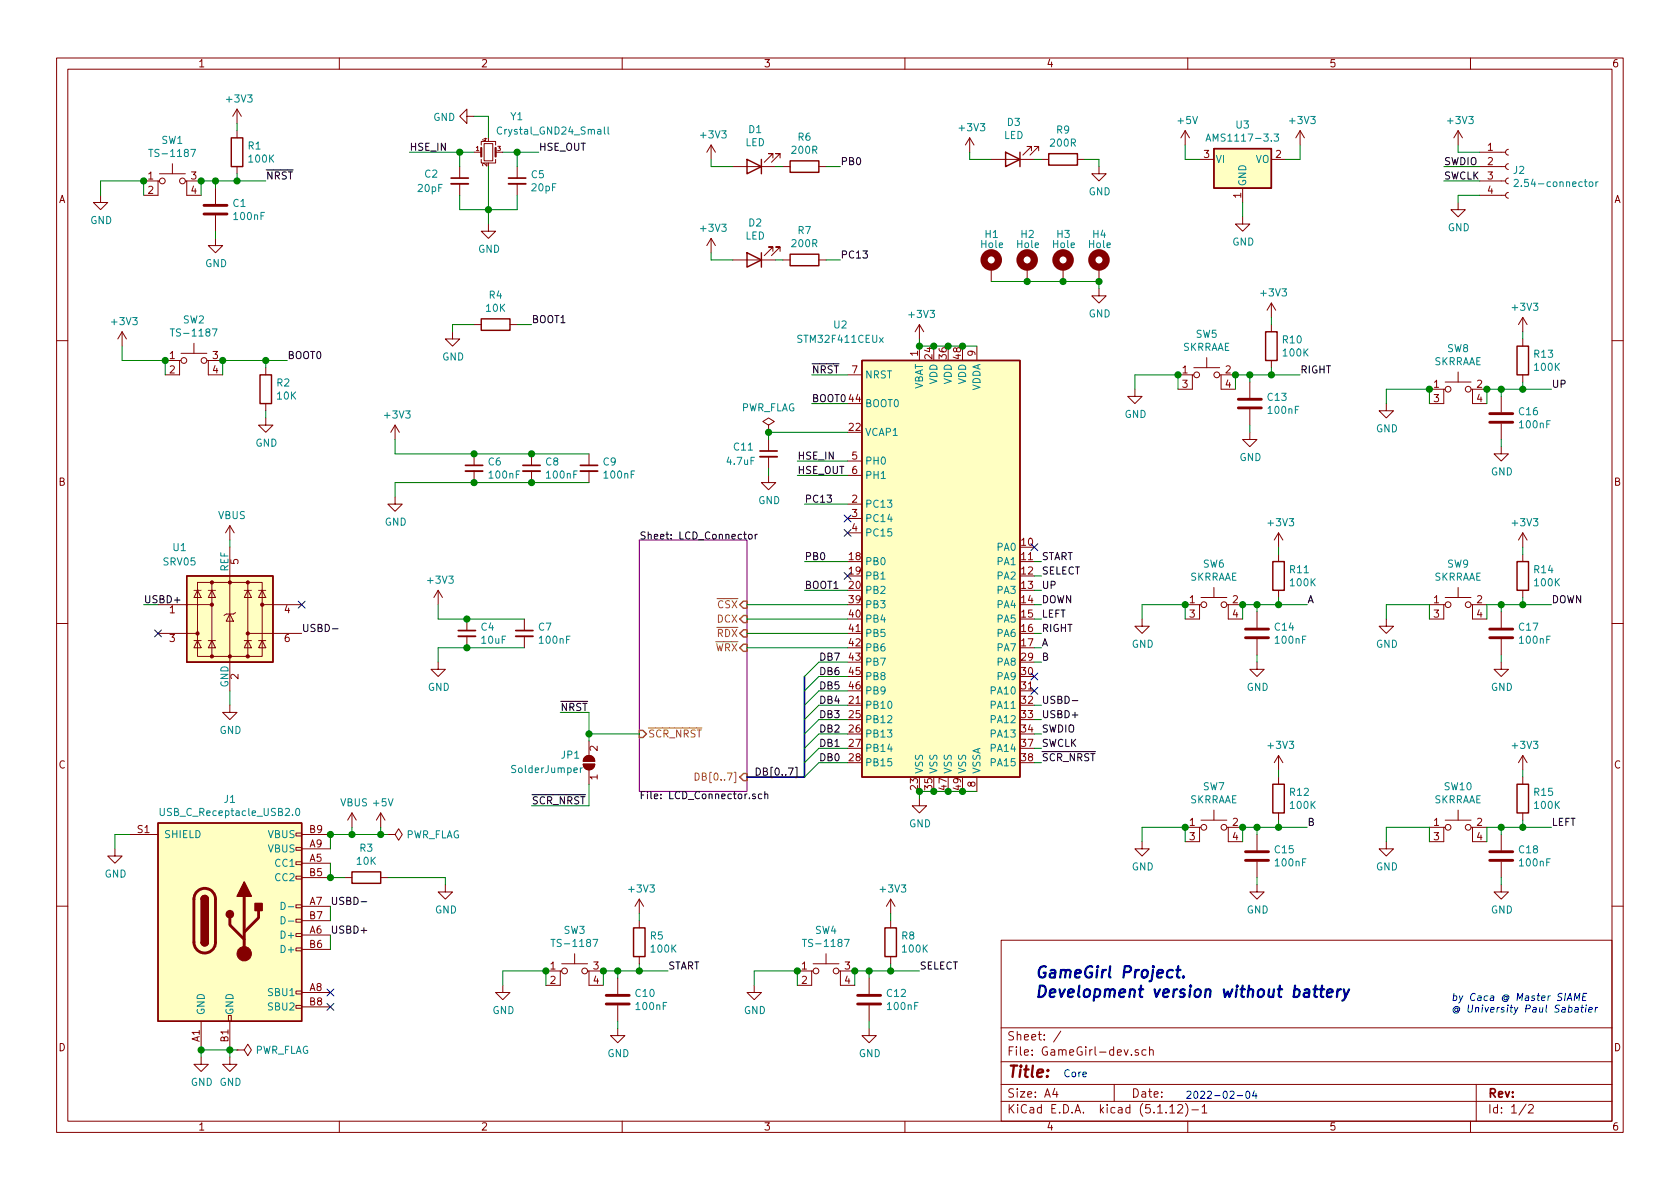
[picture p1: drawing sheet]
<svg xmlns="http://www.w3.org/2000/svg" width="297mm" height="210mm" viewBox="0 0 297 210" stroke-linecap="round" stroke-linejoin="round" font-family="sans-serif">
<defs><g id="words">
<g font-size="2.8" fill="#0000c2">
<text x="182.9" y="173">GameGirl Project.</text>
<text x="182.9" y="176.4">Development version without battery</text>
</g>
<text font-size="2.8" fill="#840000" x="178" y="190.5">Title:</text>
<g font-size="2.1" fill="#840000">
<text x="178" y="184">Sheet: /</text>
<text x="178" y="186.7">File: GameGirl-dev.sch</text>
<text x="178" y="196.9">KiCad E.D.A. kicad (5.1.12)-1</text>
<text x="178" y="194.1">Size: A4</text>
<text x="200" y="194.1">Date:</text>
<text x="263" y="194.1">Rev:</text>
<text x="263" y="196.9">Id: 1/2</text>
</g>
<g font-size="1.8" fill="#840000">
<text x="35" y="11.9">1</text>
<text x="85" y="11.9">2</text>
<text x="135" y="11.9">3</text>
<text x="185" y="11.9">4</text>
<text x="235" y="11.9">5</text>
<text x="285" y="11.9">6</text>
<text x="212.9" y="27.9">3</text>
<text x="225.6" y="27.9">2</text>
<text x="263" y="26.7">1</text>
<text x="263" y="29.2">2</text>
<text x="10.4" y="35.9">A</text>
<text x="26.2" y="31.7">1</text>
<text x="26.2" y="34.3">2</text>
<text x="33.8" y="31.7">3</text>
<text x="33.8" y="34.3">4</text>
<text x="219.5" y="35" transform="rotate(-90 219.5 35)">1</text>
<text x="263" y="31.7">3</text>
<text x="263" y="34.3">4</text>
<text x="285.4" y="35.9">A</text>
<text x="30" y="63.5">1</text>
<text x="37.6" y="63.5">3</text>
<text x="162.3" y="63" transform="rotate(-90 162.3 63)">1</text>
<text x="164.8" y="63.4" transform="rotate(-90 164.8 63.4)">24</text>
<text x="167.4" y="63.4" transform="rotate(-90 167.4 63.4)">36</text>
<text x="169.9" y="63.4" transform="rotate(-90 169.9 63.4)">48</text>
<text x="172.5" y="63" transform="rotate(-90 172.5 63)">9</text>
<text x="30" y="66">2</text>
<text x="37.6" y="66">4</text>
<text x="150.2" y="71.1">44</text>
<text x="150.6" y="66">7</text>
<text x="209.1" y="66">1</text>
<text x="209.1" y="68.6">3</text>
<text x="216.7" y="66">2</text>
<text x="216.7" y="68.6">4</text>
<text x="253.5" y="68.6">1</text>
<text x="253.5" y="71.1">3</text>
<text x="261.1" y="68.6">2</text>
<text x="261.1" y="71.1">4</text>
<text x="150.2" y="76.2">22</text>
<text x="150.6" y="81.3">5</text>
<text x="150.6" y="83.8">6</text>
<text x="10.4" y="85.9">B</text>
<text x="150.6" y="88.9">2</text>
<text x="285.4" y="85.9">B</text>
<text x="150.6" y="91.4">3</text>
<text x="150.6" y="94">4</text>
<text x="42.2" y="99.8" transform="rotate(-90 42.2 99.8)">5</text>
<text x="150.2" y="99.1">18</text>
<text x="150.2" y="101.6">19</text>
<text x="180.6" y="96.5">10</text>
<text x="180.6" y="99.1">11</text>
<text x="180.6" y="101.6">12</text>
<text x="150.2" y="104.1">20</text>
<text x="150.2" y="106.7">39</text>
<text x="180.6" y="104.1">13</text>
<text x="180.6" y="106.7">14</text>
<text x="210.3" y="106.7">1</text>
<text x="218" y="106.7">2</text>
<text x="253.5" y="106.7">1</text>
<text x="261.1" y="106.7">2</text>
<text x="30" y="108.5">1</text>
<text x="30" y="113.5">3</text>
<text x="50.3" y="108.5">4</text>
<text x="50.3" y="113.5">6</text>
<text x="150.2" y="109.2">40</text>
<text x="150.2" y="111.8">41</text>
<text x="180.6" y="109.2">15</text>
<text x="180.6" y="111.8">16</text>
<text x="210.3" y="109.2">3</text>
<text x="218" y="109.2">4</text>
<text x="253.5" y="109.2">3</text>
<text x="261.1" y="109.2">4</text>
<text x="150.2" y="114.3">42</text>
<text x="150.2" y="116.8">43</text>
<text x="150.2" y="119.4">45</text>
<text x="180.6" y="114.3">17</text>
<text x="180.6" y="116.8">29</text>
<text x="180.6" y="119.4">30</text>
<text x="42.2" y="120.1" transform="rotate(-90 42.2 120.1)">2</text>
<text x="150.2" y="124.5">21</text>
<text x="150.2" y="121.9">46</text>
<text x="180.6" y="121.9">31</text>
<text x="180.6" y="124.5">32</text>
<text x="150.2" y="127">25</text>
<text x="150.2" y="129.5">26</text>
<text x="180.6" y="127">33</text>
<text x="180.6" y="129.5">34</text>
<text x="10.4" y="135.9">C</text>
<text x="105.7" y="137.9" transform="rotate(-90 105.7 137.9)">1</text>
<text x="105.7" y="132.8" transform="rotate(-90 105.7 132.8)">2</text>
<text x="150.2" y="132.1">27</text>
<text x="150.2" y="134.6">28</text>
<text x="180.6" y="132.1">37</text>
<text x="180.6" y="134.6">38</text>
<text x="285.4" y="135.9">C</text>
<text x="162.3" y="139.6" transform="rotate(-90 162.3 139.6)">23</text>
<text x="164.8" y="139.6" transform="rotate(-90 164.8 139.6)">35</text>
<text x="167.4" y="139.6" transform="rotate(-90 167.4 139.6)">47</text>
<text x="169.9" y="139.6" transform="rotate(-90 169.9 139.6)">49</text>
<text x="172.5" y="139.2" transform="rotate(-90 172.5 139.2)">8</text>
<text x="24.3" y="147.3">S1</text>
<text x="54.8" y="149.9">A9</text>
<text x="54.8" y="147.3">B9</text>
<text x="210.3" y="146">1</text>
<text x="210.3" y="148.6">3</text>
<text x="218" y="146">2</text>
<text x="218" y="148.6">4</text>
<text x="253.5" y="146">1</text>
<text x="253.5" y="148.6">3</text>
<text x="261.1" y="146">2</text>
<text x="261.1" y="148.6">4</text>
<text x="54.8" y="152.4">A5</text>
<text x="54.8" y="154.9">B5</text>
<text x="54.8" y="160">A7</text>
<text x="54.8" y="165.1">A6</text>
<text x="54.8" y="167.6">B6</text>
<text x="54.8" y="162.6">B7</text>
<text x="97.3" y="171.4">1</text>
<text x="97.3" y="174">2</text>
<text x="104.9" y="171.4">3</text>
<text x="104.9" y="174">4</text>
<text x="141.8" y="171.4">1</text>
<text x="141.8" y="174">2</text>
<text x="149.4" y="171.4">3</text>
<text x="149.4" y="174">4</text>
<text x="54.8" y="175.3">A8</text>
<text x="54.8" y="177.8">B8</text>
<text x="10.4" y="185.9">D</text>
<text x="35.3" y="184.2" transform="rotate(-90 35.3 184.2)">A1</text>
<text x="40.4" y="184.2" transform="rotate(-90 40.4 184.2)">B1</text>
<text x="285.4" y="185.9">D</text>
<text x="35" y="199.9">1</text>
<text x="85" y="199.9">2</text>
<text x="135" y="199.9">3</text>
<text x="185" y="199.9">4</text>
<text x="235" y="199.9">5</text>
<text x="285" y="199.9">6</text>
</g>
<g font-size="1.8" fill="#008484">
<text x="40.2" y="18.1">+3V3</text>
<text x="76.6" y="21.4">GND</text>
<text x="88.5" y="23.8">Crystal_GND24_Small</text>
<text x="90.3" y="21.3">Y1</text>
<text x="132.4" y="23.5">D1</text>
<text x="169.7" y="23.2">+3V3</text>
<text x="178.1" y="22.3">D3</text>
<text x="186.8" y="23.6">R9</text>
<text x="208.3" y="21.9">+5V</text>
<text x="218.6" y="22.7">U3</text>
<text x="228.2" y="21.9">+3V3</text>
<text x="256.1" y="21.9">+3V3</text>
<text x="27.1" y="27.8">TS-1187</text>
<text x="28.6" y="25.4">SW1</text>
<text x="43.9" y="26.4">R1</text>
<text x="44.1" y="28.7">100K</text>
<text x="124" y="24.5">+3V3</text>
<text x="131.8" y="25.9">LED</text>
<text x="140.1" y="27.2">200R</text>
<text x="141.1" y="24.9">R6</text>
<text x="177.5" y="24.6">LED</text>
<text x="185.9" y="25.9">200R</text>
<text x="214.2" y="25">AMS1117-3.3</text>
<text x="214.9" y="28.8">VI</text>
<text x="222" y="28.8">VO</text>
<text x="74" y="34">20pF</text>
<text x="75.1" y="31.4">C2</text>
<text x="94" y="31.5">C5</text>
<text x="94.1" y="33.8">20pF</text>
<text x="192.5" y="34.5">GND</text>
<text x="220.3" y="33" transform="rotate(-90 220.3 33)">GND</text>
<text x="267.6" y="30.8">J2</text>
<text x="268.8" y="33.1">2.54-connector</text>
<text x="16" y="39.6">GND</text>
<text x="41.2" y="36.6">C1</text>
<text x="41.5" y="38.9">100nF</text>
<text x="124" y="41">+3V3</text>
<text x="132.4" y="40.1">D2</text>
<text x="141.1" y="41.4">R7</text>
<text x="256" y="40.9">GND</text>
<text x="36.3" y="47.2">GND</text>
<text x="84.5" y="44.7">GND</text>
<text x="131.8" y="42.4">LED</text>
<text x="140.1" y="43.7">200R</text>
<text x="173.5" y="43.9">Hole</text>
<text x="174.2" y="42.1">H1</text>
<text x="179.9" y="43.9">Hole</text>
<text x="180.6" y="42.1">H2</text>
<text x="186.2" y="43.9">Hole</text>
<text x="186.9" y="42.1">H3</text>
<text x="192.6" y="43.9">Hole</text>
<text x="193.3" y="42.1">H4</text>
<text x="217.9" y="43.4">GND</text>
<text x="86.5" y="52.8">R4</text>
<text x="223.1" y="52.4">+3V3</text>
<text x="19.9" y="57.5">+3V3</text>
<text x="30.9" y="59.5">TS-1187</text>
<text x="32.4" y="57.2">SW2</text>
<text x="86" y="55.1">10K</text>
<text x="147.5" y="58.1">U2</text>
<text x="160.9" y="56.2">+3V3</text>
<text x="192.5" y="56.1">GND</text>
<text x="211.5" y="59.7">SW5</text>
<text x="267.5" y="55">+3V3</text>
<text x="78.2" y="63.7">GND</text>
<text x="141.4" y="60.6">STM32F411CEUx</text>
<text x="209" y="62">SKRRAAE</text>
<text x="226.8" y="60.7">R10</text>
<text x="227" y="63">100K</text>
<text x="253.4" y="64.6">SKRRAAE</text>
<text x="255.9" y="62.3">SW8</text>
<text x="271.3" y="63.3">R13</text>
<text x="271.4" y="65.6">100K</text>
<text x="49" y="68.3">R2</text>
<text x="49" y="70.7">10K</text>
<text x="152.9" y="66.9">NRST</text>
<text x="163.2" y="69.1" transform="rotate(-90 163.2 69.1)">VBAT</text>
<text x="165.7" y="68" transform="rotate(-90 165.7 68)">VDD</text>
<text x="168.3" y="68" transform="rotate(-90 168.3 68)">VDD</text>
<text x="170.8" y="68" transform="rotate(-90 170.8 68)">VDD</text>
<text x="173.4" y="69.3" transform="rotate(-90 173.4 69.3)">VDDA</text>
<text x="224.2" y="70.9">C13</text>
<text x="68.1" y="74">+3V3</text>
<text x="130.9" y="72.7">PWR_FLAG</text>
<text x="152.9" y="72">BOOT0</text>
<text x="152.9" y="77.1">VCAP1</text>
<text x="198.8" y="73.9">GND</text>
<text x="224.4" y="73.2">100nF</text>
<text x="243.3" y="76.4">GND</text>
<text x="268.6" y="73.4">C16</text>
<text x="268.8" y="75.7">100nF</text>
<text x="45.2" y="79">GND</text>
<text x="86.4" y="82.3">C6</text>
<text x="96.5" y="82.3">C8</text>
<text x="106.7" y="82.3">C9</text>
<text x="128.7" y="82.2">4.7uF</text>
<text x="129.8" y="79.7">C11</text>
<text x="152.9" y="82.2">PH0</text>
<text x="219.2" y="81.5">GND</text>
<text x="86.6" y="84.6">100nF</text>
<text x="96.8" y="84.6">100nF</text>
<text x="106.9" y="84.6">100nF</text>
<text x="134.1" y="89.1">GND</text>
<text x="152.9" y="89.8">PC13</text>
<text x="152.9" y="84.7">PH1</text>
<text x="263.6" y="84.1">GND</text>
<text x="38.6" y="91.8">VBUS</text>
<text x="68" y="93">GND</text>
<text x="152.9" y="92.3">PC14</text>
<text x="152.9" y="94.9">PC15</text>
<text x="224.4" y="93.1">+3V3</text>
<text x="267.5" y="93.1">+3V3</text>
<text x="29" y="100">SRV05</text>
<text x="30.6" y="97.5">U1</text>
<text x="40.4" y="101.1" transform="rotate(-90 40.4 101.1)">REF</text>
<text x="152.9" y="99.9">PB0</text>
<text x="176.4" y="97.4">PA0</text>
<text x="176.4" y="99.9">PA1</text>
<text x="212.7" y="100.4">SW6</text>
<text x="228.1" y="101.4">R11</text>
<text x="255.9" y="100.4">SW9</text>
<text x="271.3" y="101.4">R14</text>
<text x="75.8" y="103.2">+3V3</text>
<text x="152.9" y="102.5">PB1</text>
<text x="152.9" y="105">PB2</text>
<text x="152.9" y="107.6">PB3</text>
<text x="176.4" y="102.5">PA2</text>
<text x="176.4" y="105">PA3</text>
<text x="176.4" y="107.6">PA4</text>
<text x="210.3" y="102.7">SKRRAAE</text>
<text x="228.2" y="103.7">100K</text>
<text x="253.4" y="102.7">SKRRAAE</text>
<text x="271.4" y="103.7">100K</text>
<text x="85.1" y="111.5">C4</text>
<text x="85.2" y="113.8">10uF</text>
<text x="95.2" y="111.5">C7</text>
<text x="95.5" y="113.8">100nF</text>
<text x="152.9" y="110.1">PB4</text>
<text x="152.9" y="112.6">PB5</text>
<text x="176.4" y="110.1">PA5</text>
<text x="176.4" y="112.6">PA6</text>
<text x="225.5" y="111.5">C14</text>
<text x="225.6" y="113.8">100nF</text>
<text x="268.6" y="111.5">C17</text>
<text x="268.8" y="113.8">100nF</text>
<text x="152.9" y="115.2">PB6</text>
<text x="152.9" y="117.7">PB7</text>
<text x="176.4" y="115.2">PA7</text>
<text x="176.4" y="117.7">PA8</text>
<text x="200.1" y="114.5">GND</text>
<text x="243.3" y="114.5">GND</text>
<text x="40.4" y="121.6" transform="rotate(-90 40.4 121.6)">GND</text>
<text x="75.6" y="122.2">GND</text>
<text x="152.9" y="125.3">PB10</text>
<text x="152.9" y="120.3">PB8</text>
<text x="152.9" y="122.8">PB9</text>
<text x="175.4" y="122.8">PA10</text>
<text x="175.4" y="125.3">PA11</text>
<text x="176.4" y="120.3">PA9</text>
<text x="220.4" y="122.2">GND</text>
<text x="263.6" y="122.2">GND</text>
<text x="38.8" y="129.8">GND</text>
<text x="152.9" y="127.9">PB12</text>
<text x="152.9" y="130.4">PB13</text>
<text x="175.4" y="127.9">PA12</text>
<text x="175.4" y="130.4">PA13</text>
<text x="90.7" y="136.7">SolderJumper</text>
<text x="99.3" y="134.2">JP1</text>
<text x="152.9" y="133">PB14</text>
<text x="152.9" y="135.5">PB15</text>
<text x="163.2" y="136.9" transform="rotate(-90 163.2 136.9)">VSS</text>
<text x="165.7" y="136.9" transform="rotate(-90 165.7 136.9)">VSS</text>
<text x="168.3" y="136.9" transform="rotate(-90 168.3 136.9)">VSS</text>
<text x="170.8" y="136.9" transform="rotate(-90 170.8 136.9)">VSS</text>
<text x="173.4" y="136.9" transform="rotate(-90 173.4 136.9)">VSSA</text>
<text x="175.4" y="133">PA14</text>
<text x="175.4" y="135.5">PA15</text>
<text x="224.4" y="132.4">+3V3</text>
<text x="267.5" y="132.4">+3V3</text>
<text x="39.7" y="142">J1</text>
<text x="60.2" y="142.6">VBUS +5V</text>
<text x="210.3" y="142.1">SKRRAAE</text>
<text x="212.7" y="139.7">SW7</text>
<text x="228.1" y="140.7">R12</text>
<text x="228.2" y="143">100K</text>
<text x="253.4" y="142.1">SKRRAAE</text>
<text x="255.4" y="139.7">SW10</text>
<text x="271.3" y="140.7">R15</text>
<text x="271.4" y="143">100K</text>
<text x="28.9" y="144.3">USB_C_Receptacle_USB2.0</text>
<text x="29" y="148.2">SHIELD</text>
<text x="47.4" y="148.2">VBUS</text>
<text x="71.7" y="148.3">PWR_FLAG</text>
<text x="160.7" y="146.3">GND</text>
<text x="18.5" y="155.2">GND</text>
<text x="47.4" y="150.7">VBUS</text>
<text x="48.8" y="153.3">CC1</text>
<text x="48.8" y="155.8">CC2</text>
<text x="63.1" y="152.9">10K</text>
<text x="63.7" y="150.6">R3</text>
<text x="200.1" y="153.9">GND</text>
<text x="225.5" y="150.9">C15</text>
<text x="225.6" y="153.2">100nF</text>
<text x="243.3" y="153.9">GND</text>
<text x="268.6" y="150.9">C18</text>
<text x="268.8" y="153.2">100nF</text>
<text x="76.9" y="161.5">GND</text>
<text x="111.3" y="157.8">+3V3</text>
<text x="155.8" y="157.8">+3V3</text>
<text x="220.4" y="161.5">GND</text>
<text x="263.6" y="161.5">GND</text>
<text x="50" y="166">D+</text>
<text x="98.2" y="167.5">TS-1187</text>
<text x="99.7" y="165.1">SW3</text>
<text x="115" y="166.1">R5</text>
<text x="142.7" y="167.5">TS-1187</text>
<text x="144.1" y="165.1">SW4</text>
<text x="159.5" y="166.1">R8</text>
<text x="50" y="168.5">D+</text>
<text x="115.2" y="168.4">100K</text>
<text x="159.7" y="168.4">100K</text>
<text x="36.2" y="179.6" transform="rotate(-90 36.2 179.6)">GND</text>
<text x="41.3" y="179.6" transform="rotate(-90 41.3 179.6)">GND</text>
<text x="47.6" y="176.1">SBU1</text>
<text x="47.6" y="178.7">SBU2</text>
<text x="87.1" y="179.3">GND</text>
<text x="112.4" y="176.3">C10</text>
<text x="112.6" y="178.6">100nF</text>
<text x="131.5" y="179.3">GND</text>
<text x="156.9" y="176.3">C12</text>
<text x="157" y="178.6">100nF</text>
<text x="45" y="186.4">PWR_FLAG</text>
<text x="107.4" y="186.9">GND</text>
<text x="151.8" y="186.9">GND</text>
<text x="33.7" y="192">GND GND</text>
</g>
<g font-size="1.8">
<text x="72.4" y="26.7">HSE_IN</text>
<text x="95.2" y="26.7">HSE_OUT</text>
<text x="148.6" y="29.2">PB0</text>
<text x="255.3" y="29.2">SWDIO</text>
<text x="47" y="31.7">NRST</text>
<text x="255.3" y="31.7">SWCLK</text>
<text x="148.6" y="45.7">PC13</text>
<text x="94" y="57.1">BOOT1</text>
<text x="50.8" y="63.5">BOOT0</text>
<text x="143.5" y="66">NRST</text>
<text x="143.5" y="71.1">BOOT0</text>
<text x="229.9" y="66">RIGHT</text>
<text x="274.3" y="68.6">UP</text>
<text x="141" y="81.3">HSE_IN</text>
<text x="141" y="83.8">HSE_OUT</text>
<text x="142.2" y="88.9">PC13</text>
<text x="113" y="95.4">Sheet: LCD_Connector</text>
<text x="142.2" y="99.1">PB0</text>
<text x="184.1" y="101.6">SELECT</text>
<text x="184.1" y="99.1">START</text>
<text x="25.4" y="106.7">USBD+</text>
<text x="142.2" y="104.1">BOOT1</text>
<text x="184.1" y="106.7">DOWN</text>
<text x="184.1" y="104.1">UP</text>
<text x="231.1" y="106.7">A</text>
<text x="274.3" y="106.7">DOWN</text>
<text x="53.3" y="111.8">USBD-</text>
<text x="184.1" y="111.8">RIGHT</text>
<text x="184.1" y="109.2">LEFT</text>
<text x="144.8" y="116.8">DB7</text>
<text x="144.8" y="119.4">DB6</text>
<text x="184.1" y="116.8">B</text>
<text x="184.1" y="114.3">A</text>
<text x="99.1" y="125.7">NRST</text>
<text x="144.8" y="121.9">DB5</text>
<text x="144.8" y="124.5">DB4</text>
<text x="184.1" y="124.5">USBD-</text>
<text x="144.8" y="127">DB3</text>
<text x="144.8" y="129.5">DB2</text>
<text x="184.1" y="127">USBD+</text>
<text x="184.1" y="129.5">SWDIO</text>
<text x="133.3" y="137.2">DB[0..7]</text>
<text x="144.8" y="132.1">DB1</text>
<text x="144.8" y="134.6">DB0</text>
<text x="184.1" y="132.1">SWCLK</text>
<text x="184.1" y="134.6">SCR_NRST</text>
<text x="94" y="142.2">SCR_NRST</text>
<text x="113" y="141.3">File: LCD_Connector.sch</text>
<text x="231.1" y="146">B</text>
<text x="274.3" y="146">LEFT</text>
<text x="58.4" y="160">USBD-</text>
<text x="58.4" y="165.1">USBD+</text>
<text x="118.1" y="171.4">START</text>
<text x="162.6" y="171.4">SELECT</text>
</g>
<g font-size="1.8" fill="#848400">
<text x="126.9" y="107.6">CSX</text>
<text x="126.8" y="110.1">DCX</text>
<text x="126.8" y="112.6">RDX</text>
<text x="126.4" y="115.2">WRX</text>
<text x="114.6" y="130.4">SCR_NRST</text>
<text x="123.9" y="138">DB[0..7]</text>
</g>
<g font-size="1.8" fill="#0000c2">
<text x="256.5" y="177">by Caca @ Master SIAME</text>
<text x="256.5" y="179.1">@ University Paul Sabatier</text>
<text x="188" y="190.5">Core</text>
<text x="209.5" y="194.3">2022-02-04</text>
</g>
<g font-size="1.1" fill="#840000">
<text x="84.2" y="26.7">1</text>
<text x="86.1" y="29.4" transform="rotate(-90 86.1 29.4)">2</text>
<text x="86.1" y="25" transform="rotate(-90 86.1 25)">4</text>
<text x="88" y="26.7">3</text>
</g>
</g></defs>
<g fill="none" stroke="#840000" stroke-width=".18">
<path d="M10 10.3h277v189.9h-277zM12 12.2h273v186.1h-273zM41.9 19.3l-.8 1.3M41.9 19.3v2.5M41.9 19.3l.8 1.3M60 10.3v1.9M110 10.3v1.9M160 10.3v1.9M210 10.3v1.9M260 10.3v1.9M17.8 34.5v1.3h1.2l-1.2 1.3-1.3-1.3h1.3M25.4 32h2.5"/>
<path d="M28.2 32h-.3v2.5h-2.5M28.2 30.7h4.6M30.5 29v1.7M32.8 32h.2v2.5h2.6M33 32h2.6M38.1 33.3v2.8M38.1 38.1v2.8M41.9 23.1v1.3M41.9 29.5v1.2M81.3 29.5v2M81.3 32.5v2M82.5 20.6v-1.3l-1.2 1.3 1.2 1.2v-1.2h1.3"/>
<path d="M83.8 26.9h1.3M85.1 28.2v.6h2.5v-.6M85.1 25.6v-.6h2.5v.6M85.6 25.4h1.5v3h-1.5zM86.4 39.6v1.3h1.2l-1.2 1.3-1.3-1.3h1.3M87.6 26.9h1.3M91.4 29.5v2M91.4 32.5v2M125.7 25.6v2.6M125.7 25.6l-.7 1.3M125.7 25.6l.8 1.3M129.5 29.5h7.7"/>
<path d="M136.7 27.9v-.7h-.8h.8l-1.6 1.5M137.9 27.9v-.7h-.7h.7l-1.5 1.5M138.4 29.5h1.3M144.8 29.5h1.2M171.4 24.4l-.7 1.2M171.4 24.4v2.5M171.4 24.4l.8 1.2M175.3 28.2h7.6M182.4 26.7v-.8h-.8h.8l-1.6 1.5M183.6 26.7v-.8h-.7h.7l-1.5 1.5M184.1 28.2h1.3M190.5 28.2h1.3"/>
<path d="M194.3 29.5v1.2h1.3l-1.3 1.3-1.3-1.3h1.3M209.5 23.1l-.7 1.3M209.5 23.1v2.5M209.5 23.1l.8 1.3M212.1 28.2h2.5M219.7 38.3v1.3h1.3l-1.3 1.3-1.3-1.3h1.3M219.7 33.3v2.5M224.8 28.2h2.5M229.9 23.1l-.8 1.3M229.9 23.1v2.5M229.9 23.1l.7 1.3M257.8 35.8v1.3h1.3l-1.3 1.2-1.3-1.2h1.3"/>
<path d="M257.8 23.1v2.5M257.8 23.1l-.8 1.3M257.8 23.1l.8 1.3M261.6 34.5h4.6M261.6 32h4.6M261.6 29.5h4.6M261.6 26.9h4.6M266.7 34l-.3 .1-.2 .4 .1 .3 .4 .2M266.7 31.5l-.3 .1-.2 .3 .1 .4 .4 .2M266.7 29l-.3 .1-.2 .3 .1 .4 .4 .2M266.7 26.4l-.3 .1-.2 .3 .1 .4 .4 .2M21.6 58.7l-.8 1.2"/>
<path d="M21.6 58.7v2.5M21.6 58.7l.8 1.2M38.1 42.2v1.2h1.3l-1.3 1.3-1.3-1.3h1.3M80 58.7v1.2h1.3l-1.3 1.3-1.3-1.3h1.3M83.8 57.4h1.3M90.2 57.4h1.2M125.7 42.2l-.7 1.2M125.7 42.2v2.5M125.7 42.2l.8 1.2M129.5 46h7.7M136.7 44.4v-.7h-.8h.8l-1.6 1.5M137.9 44.4v-.7h-.7h.7l-1.5 1.5"/>
<path d="M138.4 46h1.3M144.8 46h1.2M162.6 57.4v2.5M162.6 57.4l-.8 1.3M162.6 57.4l.7 1.3M175.3 47.2v2.6M181.6 47.2v2.6M188 47.2v2.6M194.3 51v1.3h1.3l-1.3 1.3-1.3-1.3h1.3M194.3 47.2v2.6M224.8 53.6v2.5M224.8 57.4v1.3"/>
<path d="M224.8 53.6l-.8 1.3M224.8 53.6l.8 1.3M269.2 56.1v2.6M269.2 59.9v1.3M269.2 56.1l-.7 1.3M269.2 56.1l.8 1.3M10 60.2h2M29.2 63.7h2.5M32 63.7h-.3v2.6h-2.5M32 62.5h4.6M34.3 60.7v1.8M36.6 63.7h.2v2.6h2.6"/>
<path d="M36.8 63.7h2.6M47 73.9v1.3h1.3l-1.3 1.2-1.3-1.2h1.3M47 65v1.3M47 71.4v1.2M69.8 75.2l-.7 1.2M69.8 75.2v2.5M69.8 75.2l.8 1.2M135.9 75.2l1-.7-1-.6-1 .6 1 .7v1.2M135.9 76.4h.1M135.9 77.7v2.1M149.9 66.3h2.5M162.6 61.2v2.5"/>
<path d="M172.7 61.2v2.5M200.7 68.8v1.3h1.2l-1.2 1.3-1.3-1.3h1.3M208.3 66.3h2.5M211.1 66.3h-.3v2.5h-2.5M211.1 65h4.5M213.4 63.2v1.8M215.6 66.3h.3v2.5h2.5M215.9 66.3h2.5M221 76.4v1.3h1.2l-1.2 1.3-1.3-1.3h1.3M221 67.6v2.8M221 72.4v2.8M224.8 63.7v1.3"/>
<path d="M245.1 71.4v1.2h1.3l-1.3 1.3-1.3-1.3h1.3M252.7 68.8h2.6M255.5 68.8h-.2v2.6h-2.6M255.5 67.6h4.6M257.8 65.8v1.8M260.1 68.8h.2v2.6h2.6M260.3 68.8h2.6M265.4 79v1.3h1.3l-1.3 1.2-1.2-1.2h1.2M265.4 70.1v2.8M265.4 74.9v2.8M269.2 66.3v1.3M285 60.2h2"/>
<path d="M40.6 93l-.7 1.2M40.6 93v2.5M40.6 96.8v25.4M40.6 93l.8 1.2M69.8 87.9v1.2h1.3l-1.3 1.3-1.2-1.3h1.2M83.8 80.3v2M83.8 83.3v2M94 80.3v2M94 83.3v2M104.1 80.3v2M104.1 83.3v2M135.9 84.1v1.2h1.3l-1.3 1.3-1.3-1.3h1.3"/>
<path d="M135.9 80.8v2M149.9 89.1h2.5M149.9 91.7h2.5M149.9 94.2h2.5M149.9 81.5h2.5M149.9 84.1h2.5M226.1 94.2v2.6M226.1 98v1.3M226.1 94.2l-.8 1.3M226.1 94.2l.7 1.3M269.2 94.2v2.6M269.2 98v1.3"/>
<path d="M269.2 94.2l-.7 1.3M269.2 94.2l.8 1.3M10 110.3h2M27.9 106.9h9.6M27.9 112h7M34.3 113.3h1.3M34.3 104.4h1.3M34.9 103h11.5v13.1h-11.5zM34.9 113.3l.7 1.2h-1.3zM34.9 104.4l.7 1.3h-1.3zM36.8 113.3h1.3M36.8 104.4h1.3"/>
<path d="M37.5 113.3l.6 1.2h-1.3zM37.5 104.4l.6 1.3h-1.3zM37.5 103v13.1M40.6 108.6l.7 1.2h-1.3zM41.7 108.3l-.4 .3h-1.3l-.4 .2M43.2 113.3h1.2M43.2 104.4h1.2M43.8 113.3l.6 1.2h-1.2zM43.8 104.4l.6 1.3h-1.2zM43.8 103v13.1M43.8 112h9.5M45.7 113.3h1.3"/>
<path d="M45.7 104.4h1.3M46.4 113.3l.6 1.2h-1.3zM46.4 104.4l.6 1.3h-1.3zM46.4 106.9h6.9M77.5 117.1v1.3h1.2l-1.2 1.2-1.3-1.2h1.3M77.5 104.4l-.8 1.3M77.5 104.4v2.5M77.5 104.4l.7 1.3M82.5 109.5v2M82.5 112.5v2M92.7 109.5v2M92.7 112.5v2"/>
<path d="M201.9 109.5v1.2h1.3l-1.3 1.3-1.2-1.3h1.2M209.5 106.9h2.6M212.3 106.9h-.2v2.6h-2.6M212.3 105.7h4.6M214.6 103.9v1.8M216.9 106.9h.3v2.6h2.5M217.2 106.9h2.5M222.2 117.1v1.3h1.3l-1.3 1.2-1.2-1.2h1.2M222.2 108.2v2.8M222.2 113v2.8M226.1 104.4v1.3M245.1 109.5v1.2h1.3l-1.3 1.3-1.3-1.3h1.3"/>
<path d="M252.7 106.9h2.6M255.5 106.9h-.2v2.6h-2.6M255.5 105.7h4.6M257.8 103.9v1.8M260.1 106.9h.2v2.6h2.6M260.3 106.9h2.6M265.4 117.1v1.3h1.3l-1.3 1.2-1.2-1.2h1.2M265.4 108.2v2.8M265.4 113v2.8M269.2 104.4v1.3M285 110.3h2M40.6 124.7v1.3h1.3l-1.3 1.2-1.2-1.2h1.2"/>
<path d="M103.1 135.1h2.1a1.02 1.02 0 0 1-1.1 1 1.02 1.02 0 0 1-1-1zM103.4 134a1.02 1.02 0 0 1 1.1-.4 1.02 1.02 0 0 1 .7 1h-2.1zM104.1 131.1v2.5M104.1 136.1v2.6M172.7 137.4v2.5M226.1 133.6v2.5M226.1 137.4v1.3M226.1 133.6l-.8 1.3M226.1 133.6l.7 1.3M269.2 133.6v2.5M269.2 137.4v1.3M269.2 133.6l-.7 1.3"/>
<path d="M269.2 133.6l.8 1.3M20.3 150.1v1.3h1.3l-1.3 1.2-1.3-1.2h1.3M22.9 147.6h5M52.3 154.9h1v.5h-1zM52.3 152.4h1v.5h-1zM52.3 147.3h1v.5h-1zM52.3 149.9h1v.5h-1zM53.3 155.2h5.1M53.3 152.6h5.1M53.3 150.1h5.1M53.3 147.6h5.1M61 155.2h1.2"/>
<path d="M62.2 143.8l-.7 1.2M62.2 143.8v2.5M62.2 143.8l.8 1.2M67.3 155.2h1.3M67.3 143.8l-.8 1.2M67.3 143.8v2.5M67.3 143.8l.8 1.2M68.6 147.6h1.2l.7-1 .6 1-.6 1-.7-1M68.6 147.6h.1M78.7 156.5v1.2h1.3l-1.3 1.3-1.2-1.3h1.2M113 159v2.5M113 159l-.7 1.3"/>
<path d="M113 159l.8 1.3M157.5 159v2.5M157.5 159l-.8 1.3M157.5 159l.7 1.3M162.6 141.2v1.3h1.2l-1.2 1.3-1.3-1.3h1.3M201.9 148.8v1.3h1.3l-1.3 1.3-1.2-1.3h1.2M209.5 146.3h2.6M212.3 146.3h-.2v2.5h-2.6M212.3 145h4.6M214.6 143.3v1.7M216.9 146.3h.3v2.5h2.5M217.2 146.3h2.5"/>
<path d="M222.2 156.5v1.2h1.3l-1.3 1.3-1.2-1.3h1.2M222.2 147.6v2.8M222.2 152.4v2.8M226.1 143.8v1.2M245.1 148.8v1.3h1.3l-1.3 1.3-1.3-1.3h1.3M252.7 146.3h2.6M255.5 146.3h-.2v2.5h-2.6M255.5 145h4.6M257.8 143.3v1.7M260.1 146.3h.2v2.5h2.6M260.3 146.3h2.6M265.4 156.5v1.2h1.3l-1.3 1.3-1.2-1.3h1.2"/>
<path d="M265.4 147.6v2.8M265.4 152.4v2.8M269.2 143.8v1.2M10 160.2h2M40.4 179.6h.5v1h-.5zM52.3 177.8h1v.5h-1zM52.3 175.3h1v.5h-1zM52.3 167.6h1v.5h-1zM52.3 165.1h1v.5h-1zM52.3 162.6h1v.5h-1zM52.3 160h1v.5h-1zM53.3 165.3h5.1"/>
<path d="M53.3 160.3h5.1M53.3 175.5h5.1M53.3 167.9h5.1M53.3 162.8h5.1M53.3 178h5.1M88.9 174.2v1.3h1.3l-1.3 1.3-1.3-1.3h1.3M96.5 171.7h2.6M99.3 171.7h-.2v2.5h-2.6M99.3 170.4h4.6M101.6 168.7v1.7M103.9 171.7h.2v2.5h2.6M104.1 171.7h2.6"/>
<path d="M109.2 173v2.8M109.2 177.8v2.8M113 162.8v1.3M113 169.2v1.2M133.3 174.2v1.3h1.3l-1.3 1.3-1.2-1.3h1.2M141 171.7h2.5M143.8 171.7h-.3v2.5h-2.5M143.8 170.4h4.5M146 168.7v1.7M148.3 171.7h.3v2.5h2.5M148.6 171.7h2.5M153.7 173v2.8"/>
<path d="M153.7 177.8v2.8M157.5 162.8v1.3M157.5 169.2v1.2M177 166.3h108v32h-108zM285 160.2h2M35.6 186.9v1.3h1.2l-1.2 1.3-1.3-1.3h1.3M35.6 180.6v5.1M40.6 186.9v1.3h1.3l-1.3 1.3-1.2-1.3h1.2M40.6 180.6v5.1M41.9 185.7h1.3l.6-1 .6 1-.6 1-.6-1M41.9 185.7h.1M60 198.3v1.9"/>
<path d="M109.2 181.9v1.2h1.3l-1.3 1.3-1.3-1.3h1.3M110 198.3v1.9M153.7 181.9v1.2h1.2l-1.2 1.3-1.3-1.3h1.3M160 198.3v1.9M177 194.8h108M177 191.8h108M177 187.8h108M177 181.8h108M186.5 192.5l-.4 1h1M186.8 193v1M187.6 182.3l-1.3 2M197 191.8v3"/>
<path d="M200.1 186.5v.1M201.3 185.7a.37 .37 0 0 0-.6 .1l.1 .2 .5 .2v.1l-.2 .3-.4-.1M202.6 185.7l-.4-.1-.3 .3 .1 .6 .2 .1 .4-.1M203.3 185.7a.37 .37 0 0 1 .6 .1v.8M203.3 185.1v1.5M206.8 195.8l.5-.5v1.5M206.8 196.8h.9M208.3 195.5l.2-.2h.3l.2 .2 .1 .3-.9 1h.9M209.6 195.1a1.71 1.71 0 0 1 0 2.3M210 198.3v1.9M210.7 196.3h1.2M212.5 195.8l.5-.5v1.5"/>
<path d="M212.5 196.8h.9M260 198.3v1.9M261 191.8v6.5M269.8 195.2l-1.2 2M270.3 195.5l.2-.2h.3l.3 .5-.9 1h.9"/>
<circle cx="28.7" cy="32" r=".51"/>
<circle cx="32.3" cy="32" r=".51"/>
<circle cx="32.5" cy="63.7" r=".51"/>
<circle cx="36.1" cy="63.7" r=".51"/>
<circle cx="211.6" cy="66.3" r=".51"/>
<circle cx="215.1" cy="66.3" r=".51"/>
<circle cx="256" cy="68.8" r=".51"/>
<circle cx="259.6" cy="68.8" r=".51"/>
<circle cx="212.9" cy="106.9" r=".51"/>
<circle cx="216.4" cy="106.9" r=".51"/>
<circle cx="256" cy="106.9" r=".51"/>
<circle cx="259.6" cy="106.9" r=".51"/>
<circle cx="212.9" cy="146.3" r=".51"/>
<circle cx="216.4" cy="146.3" r=".51"/>
<circle cx="256" cy="146.3" r=".51"/>
<circle cx="259.6" cy="146.3" r=".51"/>
<circle cx="99.8" cy="171.7" r=".51"/>
<circle cx="103.4" cy="171.7" r=".51"/>
<circle cx="144.3" cy="171.7" r=".51"/>
<circle cx="147.8" cy="171.7" r=".51"/>
</g>
<path d="M113 95.5h19.1v44.4h-19.1z" fill="none" stroke="#840084" stroke-width=".18"/>
<g fill="none" stroke="#000" stroke-width=".18">
<path d="M131.5 94.5h.5M131.6 94.1v1l.4 .2M132.4 94.5h.3l.3 .2-.1 .6h-.3l-.2-.1zM133.5 94.5v.8M133.9 94.5l-.4 .2M58.8 111.2h1M135.2 140v1.2M139.4 135.8h.9l-.6 1.3M140.6 135.7h.3v1.8h-.3M189.6 123.9h1M63.9 159.5h.9M133.5 140.5l-.3-.1-.2 .2 .1 .2 .4 .1v.3h-.5"/>
<path d="M134.7 140.5l-.4-.1-.2 .2 .1 .6h.5M135.2 140.5l.2-.1 .3 .1 .1 .7"/>
</g>
<path d="M131.4 106.3h.7v1.3h-.7l-.6-.7zM131.4 108.8h.7v1.3h-.7l-.6-.6zM131.4 113.9h.7v1.3h-.7l-.6-.7zM131.4 111.4h.7v1.2h-.7l-.6-.6zM113 129.2h.7l.6 .6-.6 .6h-.7zM131.4 136.8h.7v1.2h-.7l-.6-.6z" fill="none" stroke="#848400" stroke-width=".25"/>
<path d="M122.9 136.7a.64 .64 0 0 1 .7 .6 .64 .64 0 0 1-.7 .7z" fill="none" stroke="#848400" stroke-width=".18"/>
<g fill="none" stroke="#840000" stroke-width=".25">
<path d="M40.9 24.4h2v5.1h-2zM132.1 28.2l2.5 1.3-2.5 1.2zM134.6 28.2v2.5M139.7 28.4h5.1v2.1h-5.1zM177.8 26.9l2.5 1.3-2.5 1.3zM180.3 26.9v2.6M185.4 27.2h5.1v2h-5.1zM214.6 26.3h10.2v7h-10.2zM85.1 56.4h5.1v2h-5.1zM132.1 44.7l2.5 1.3-2.5 1.2zM134.6 44.7v2.5M139.7 45h5.1v2h-5.1z"/>
<path d="M223.8 58.7h2v5h-2zM46 66.3h2v5.1h-2zM152.4 63.7h27.9v73.7h-27.9zM268.2 61.2h2.1v5.1h-2.1zM225 99.3h2.1v5.1h-2.1zM268.2 99.3h2.1v5.1h-2.1zM33 101.8h15.3v15.3h-15.3zM225 138.7h2.1v5.1h-2.1zM268.2 138.7h2.1v5.1h-2.1zM27.9 145.5h25.4v35.1h-25.4zM35.6 159a.63 .63 0 0 1 .6-.6 .63 .63 0 0 1 .6 .6M62.2 154.2h5.1v2h-5.1z"/>
<path d="M35.6 166.6a.63 .63 0 0 0 .6 .7 .63 .63 0 0 0 .6-.7M112 164.1h2v5.1h-2zM156.5 164.1h2v5.1h-2z"/>
</g>
<g fill="none" stroke="#840000" stroke-width=".51">
<path d="M36.1 37.8h4M36.1 36.3h4M218.9 72.1h4.1M218.9 70.6h4.1M263.4 74.7h4.1M263.4 73.1h4.1M220.2 112.8h4.1M220.2 111.2h4.1M263.4 112.8h4.1M263.4 111.2h4.1M34.8 157.7a1.89 1.89 0 0 1 2.1-.5 1.89 1.89 0 0 1 1.2 1.8v7.6a1.9 1.9 0 0 1-1.9 1.9 1.9 1.9 0 0 1-1.9-1.9v-7.8l.1-.5zM43.2 158.5v10.2"/>
<path d="M220.2 152.1h4.1M220.2 150.6h4.1M263.4 152.1h4.1M263.4 150.6h4.1M40.6 162.3v1.3l2.6 2.5M45.7 161v1.3l-2.5 2.5M107.2 177.5h4.1M107.2 176h4.1M151.6 177.5h4.1M151.6 176h4.1"/>
</g>
<g fill="#ffffc2" stroke="#ffffc2" stroke-width=".18">
<path d="M152.4 63.7h27.9v73.7h-27.9z"/>
<path d="M27.9 145.5h25.4v35.1h-25.4z"/>
<path d="M33 101.8h15.3v15.3h-15.3z"/>
<path d="M214.6 26.3h10.2v7h-10.2z"/>
</g>
<g fill="none" stroke="#008484" stroke-width=".18">
<path d="M26.3 26.4h.7M33.7 26.4h.9l-.6 1.3M88.7 22.6a.6 .6 0 0 0-.8 .4 .6 .6 0 0 0 .6 .7l.2-.1M106.9 22.4v1.1l.1 .2M107.5 22.4v1.1l.2 .2M213.2 25l.4-1.3 .5 1.3M213.4 24.6h.5M225.3 23.7h.8l-.5 .5 .4 .1 .1 .4-.3 .3-.5-.2M267.7 31.8l.5-.1 .3 .4-.8 .9h.8M281.1 32.2h.3l.2 .2-.1 .5-.3 .1-.2-.1zM282.2 32.2v.8M282.5 32.2l-.3 .2"/>
<path d="M30.1 58.2h.7M37.5 58.2h.9l-.6 1.2M102.6 135.8v.8M103 135.8l-.4 .2M28.3 142.9v1.1l.2 .2h.4l.2-.2v-1.1M49.7 159.6a.64 .64 0 0 1 .7 .6 .64 .64 0 0 1-.7 .6zM52.4 143.1l.2-.2a.69 .69 0 0 1 .4 .7 .69 .69 0 0 1-.4 .6l-.3-.2v-.3zM49.7 162.1a.64 .64 0 0 1 .7 .6 .64 .64 0 0 1-.7 .7zM51 160.3h.9M51 162.9h.9M97.4 166.1h.7M104.9 166.1h.8l-.5 1.3"/>
<path d="M141.9 166.1h.7M149.3 166.1h.8l-.5 1.3"/>
</g>
<path d="M85.1 26.2v1.5M87.6 26.2v1.5" fill="none" stroke="#840000" stroke-width=".38"/>
<path d="M79.8 32.5h3M89.9 32.5h3.1M82.3 83.3h3M92.5 83.3h3M102.6 83.3h3.1M134.4 80.8h3M81 112.5h3.1M91.2 112.5h3" fill="none" stroke="#840000" stroke-width=".33"/>
<path d="M79.8 31.5h3M89.9 31.5h3.1M134.4 79.8h3M82.3 82.3h3M92.5 82.3h3M102.6 82.3h3.1M81 111.5h3.1M91.2 111.5h3" fill="none" stroke="#840000" stroke-width=".3"/>
<g fill="none" stroke="#840000" stroke-width="1.3">
<circle cx="175.3" cy="46" r="1.27"/>
<circle cx="181.6" cy="46" r="1.27"/>
<circle cx="188" cy="46" r="1.27"/>
<circle cx="194.3" cy="46" r="1.27"/>
</g>
<g fill="#840000" stroke="#840000" stroke-width=".25">
<path d="M35.6 166.6h1.2a.63 .63 0 0 1-.6 .7 .63 .63 0 0 1-.6-.7z"/>
<path d="M35.7 158.5a.63 .63 0 0 1 .7-.1 .63 .63 0 0 1 .4 .6h-1.2z"/>
<path d="M35.6 159h1.2v7.6h-1.2z"/>
<path d="M45.1 159.8h1.3v1.2h-1.3z"/>
<path d="M43.2 156l1.2 2.5h-2.5z"/>
<circle cx="40.6" cy="161.7" r=".63"/>
</g>
<g fill="#840000" stroke="#840000" stroke-width=".18">
<path d="M103.1 135.1h2.1a1.02 1.02 0 0 1-1.1 1 1.02 1.02 0 0 1-1-1z"/>
<path d="M103.4 134a1.02 1.02 0 0 1 1.1-.4 1.02 1.02 0 0 1 .7 1h-2.1z"/>
<circle cx="43.2" cy="168.7" r="1.27"/>
<circle cx="34.9" cy="112" r=".28"/>
<circle cx="37.5" cy="116.1" r=".28"/>
<circle cx="37.5" cy="106.9" r=".28"/>
<circle cx="37.5" cy="103" r=".28"/>
<circle cx="40.6" cy="116.1" r=".28"/>
<circle cx="40.6" cy="103" r=".28"/>
<circle cx="43.8" cy="116.1" r=".28"/>
<circle cx="43.8" cy="112" r=".28"/>
<circle cx="43.8" cy="103" r=".28"/>
<circle cx="46.4" cy="106.9" r=".28"/>
</g>
<path d="M142.2 119.6v17.8h-10.1" fill="none" stroke="#000084" stroke-width=".3"/>
<g fill="none" stroke="#008400" stroke-width=".18">
<path d="M17.8 34.5v-2.5h7.6v2.5M38.1 32v1.3M41.9 21.8v1.3M41.9 30.7v1.3M47 32h-11.4v2.5M72.4 26.9h11.4M81.3 34.5v2.6h10.1v-2.6M81.3 26.9v2.6M83.8 20.6h2.6v3.8M86.4 29.5v10.1M88.9 26.9h6.3M91.4 26.9v2.6"/>
<path d="M125.7 28.2v1.3h3.8M137.2 29.5h1.2M146 29.5h2.6M171.4 26.9v1.3h3.9M182.9 28.2h1.2M191.8 28.2h2.5v1.3M209.5 25.6v2.6h2.6M219.7 35.8v2.5M229.9 25.6v2.6h-2.6M255.3 29.5h6.3M255.3 32h6.3M257.8 25.6v1.3h3.8"/>
<path d="M261.6 34.5h-3.8v1.3M38.1 40.9v1.3M83.8 57.4h-3.8v1.3M91.4 57.4h2.6M125.7 44.7v1.3h3.8M137.2 46h1.2M146 46h2.6M162.6 59.9v1.3h10.1M175.3 49.8h19v1.2M224.8 56.1v1.3M269.2 58.7v1.2M21.6 61.2v2.5h7.6v2.6"/>
<path d="M47 63.7v1.3M47 72.6v1.3M50.8 63.7h-11.4v2.6M69.8 77.7v2.6h34.3M143.5 66.3h6.4M143.5 71.4h6.4M149.9 76.4h-14v1.3M200.7 68.8v-2.5h7.6v2.5M221 66.3v1.3M221 75.2v1.2M224.8 65v1.3M229.9 66.3h-11.5v2.5"/>
<path d="M245.1 71.4v-2.6h7.6v2.6M265.4 68.8v1.3M265.4 77.7v1.3M269.2 67.6v1.2M274.3 68.8h-11.4v2.6M40.6 95.5v1.3M104.1 85.3h-34.3v2.6M135.9 82.8v1.3M141 81.5h8.9M141 84.1h8.9M142.2 99.3h7.7M142.2 89.1h7.7"/>
<path d="M182.9 99.3h1.2M226.1 96.8v1.2M269.2 96.8v1.2M77.5 106.9v2.6h15.2M92.7 114.5h-15.2v2.6M132.1 112h17.8M132.1 109.5h17.8M132.1 106.9h17.8M132.1 114.5h17.8M142.2 104.4h7.7M149.9 117.1h-5.1l-2.6 2.5M149.9 119.6h-5.1l-2.6 2.6"/>
<path d="M182.9 112h1.2M182.9 109.5h1.2M182.9 106.9h1.2M182.9 104.4h1.2M182.9 101.8h1.2M182.9 114.5h1.2M182.9 117.1h1.2M201.9 109.5v-2.6h7.6v2.6M222.2 106.9v1.3M222.2 115.8v1.3M226.1 105.7v1.2M231.1 106.9h-11.4v2.6"/>
<path d="M245.1 109.5v-2.6h7.6v2.6M265.4 106.9v1.3M265.4 115.8v1.3M269.2 105.7v1.2M274.3 106.9h-11.4v2.6M40.6 122.2v2.5M99.1 126h5v5.1M104.1 138.7v3.8h-10.1M104.1 129.8h8.9M149.9 134.9h-5.1l-2.6 2.5M149.9 129.8h-5.1l-2.6 2.5M149.9 132.3h-5.1l-2.6 2.6"/>
<path d="M149.9 124.7h-5.1l-2.6 2.5M149.9 122.2h-5.1l-2.6 2.5M149.9 127.2h-5.1l-2.6 2.6M172.7 139.9h-10.1v1.3M182.9 134.9h1.2M182.9 129.8h1.2M182.9 132.3h1.2M182.9 124.7h1.2M182.9 127.2h1.2M226.1 136.1v1.3M269.2 136.1v1.3M22.9 147.6h-2.6v2.5"/>
<path d="M58.4 152.6v2.6h2.6M62.2 146.3v1.3M67.3 146.3v1.3M68.6 147.6h-10.2v2.5M68.6 155.2h10.1v1.3M201.9 148.8v-2.5h7.6v2.5M222.2 146.3v1.3M222.2 155.2v1.3M226.1 145v1.3M231.1 146.3h-11.4v2.5M245.1 148.8v-2.5h7.6v2.5M265.4 146.3v1.3"/>
<path d="M265.4 155.2v1.3M269.2 145v1.3M274.3 146.3h-11.4v2.5M58.4 160.3v2.5M58.4 165.3v2.6M88.9 174.2v-2.5h7.6v2.5M109.2 171.7v1.3M113 161.5v1.3M113 170.4v1.3M118.1 171.7h-11.4v2.5M133.3 174.2v-2.5h7.7v2.5M153.7 171.7v1.3"/>
<path d="M157.5 161.5v1.3M157.5 170.4v1.3M162.6 171.7h-11.5v2.5M40.6 185.7v1.2M41.9 185.7h-6.3v1.2M109.2 180.6v1.3M153.7 180.6v1.3"/>
</g>
<path d="M208 171.5h.7M208.3 170.9l-.2 1.7 .1 .2 .4 .1M209.2 172.7l.1 .1-.1 .1v-.2v.2M233.4 174.9h.7M233.8 174.3l-.3 1.7 .1 .2 .4 .1M234.6 175.6l1-.2v-.3l-.6-.2-.3 .3v1l.1 .1 .6-.1M236.5 174.9l-.1 1.4M237.1 174.9l-.4 .2-.2 .2M237.6 174.9l.3 1.4M238.5 174.9l-.9 1.9-.3 .2" fill="none" stroke="#0000c2" stroke-width=".41"/>
<g fill="none" stroke="#0000c2" stroke-width=".18">
<path d="M278.3 176.9l.2-1.2 .3 .9 .5-.9-.1 1.2M278.5 178.2h.5v.8M279 178.5h-.4l-.2 .2 .2 .3 .4-.1M279.5 178.1h.5M279.8 177.7l-.2 1.1 .3 .2M279.9 176.3h.4M280.4 178.1l-.1 .9M280.5 177.7v.1M280.5 175.7h-.6l-.1 1.2h.6M280.9 178.6l.6-.1v-.3h-.5l-.1 .6 .2 .2 .3-.1M282.1 178.1l-.1 .9M282.5 178.1l-.4 .3"/>
<path d="M218.7 193.7h1M220.4 193.1l.1-.1a.67 .67 0 0 1 .5 .6 .67 .67 0 0 1-.5 .6l-.1-.1-.1-.4zM221.8 192.9l-.3 .9h.7M222.1 193.4v.8"/>
</g>
<g fill="#008400" stroke="#008400" stroke-width=".25">
<circle cx="224.8" cy="66.3" r=".51"/>
<circle cx="208.3" cy="66.3" r=".51"/>
<circle cx="58.4" cy="155.2" r=".51"/>
<circle cx="67.3" cy="147.6" r=".51"/>
<circle cx="162.6" cy="61.2" r=".51"/>
<circle cx="188" cy="49.8" r=".51"/>
<circle cx="165.1" cy="61.2" r=".51"/>
<circle cx="194.3" cy="49.8" r=".51"/>
<circle cx="181.6" cy="49.8" r=".51"/>
<circle cx="29.2" cy="63.7" r=".51"/>
<circle cx="104.1" cy="129.8" r=".51"/>
<circle cx="265.4" cy="146.3" r=".51"/>
<circle cx="82.6" cy="114.5" r=".51"/>
<circle cx="165.1" cy="139.9" r=".51"/>
<circle cx="262.9" cy="68.8" r=".51"/>
<circle cx="221" cy="66.3" r=".51"/>
<circle cx="252.7" cy="68.8" r=".51"/>
<circle cx="218.4" cy="66.3" r=".51"/>
<circle cx="82.6" cy="109.5" r=".51"/>
<circle cx="39.4" cy="63.7" r=".51"/>
<circle cx="162.6" cy="139.9" r=".51"/>
<circle cx="269.2" cy="68.8" r=".51"/>
<circle cx="153.7" cy="171.7" r=".51"/>
<circle cx="35.6" cy="185.7" r=".51"/>
<circle cx="219.7" cy="146.3" r=".51"/>
<circle cx="209.6" cy="146.3" r=".51"/>
<circle cx="109.2" cy="171.7" r=".51"/>
<circle cx="91.4" cy="26.9" r=".51"/>
<circle cx="226.1" cy="106.9" r=".51"/>
<circle cx="170.2" cy="61.2" r=".51"/>
<circle cx="86.4" cy="37.1" r=".51"/>
<circle cx="222.3" cy="146.3" r=".51"/>
<circle cx="58.4" cy="147.6" r=".51"/>
<circle cx="269.2" cy="106.9" r=".51"/>
<circle cx="62.2" cy="147.6" r=".51"/>
<circle cx="226.1" cy="146.3" r=".51"/>
<circle cx="141" cy="171.7" r=".51"/>
<circle cx="38.1" cy="32" r=".51"/>
<circle cx="151.1" cy="171.7" r=".51"/>
<circle cx="219.7" cy="106.9" r=".51"/>
<circle cx="209.6" cy="106.9" r=".51"/>
<circle cx="265.4" cy="106.9" r=".51"/>
<circle cx="157.5" cy="171.7" r=".51"/>
<circle cx="170.2" cy="139.9" r=".51"/>
<circle cx="222.3" cy="106.9" r=".51"/>
<circle cx="47" cy="63.7" r=".51"/>
<circle cx="40.6" cy="185.7" r=".51"/>
<circle cx="25.4" cy="32" r=".51"/>
<circle cx="35.6" cy="32" r=".51"/>
<circle cx="96.5" cy="171.7" r=".51"/>
<circle cx="135.9" cy="76.4" r=".51"/>
<circle cx="106.7" cy="171.7" r=".51"/>
<circle cx="41.9" cy="32" r=".51"/>
<circle cx="265.4" cy="68.8" r=".51"/>
<circle cx="113" cy="171.7" r=".51"/>
<circle cx="167.6" cy="61.2" r=".51"/>
<circle cx="81.3" cy="26.9" r=".51"/>
<circle cx="83.8" cy="85.3" r=".51"/>
<circle cx="167.6" cy="139.9" r=".51"/>
<circle cx="269.2" cy="146.3" r=".51"/>
<circle cx="94" cy="80.3" r=".51"/>
<circle cx="94" cy="85.3" r=".51"/>
<circle cx="83.8" cy="80.3" r=".51"/>
</g>
<g fill="none" stroke="#000084" stroke-width=".18">
<path d="M149.3 91.1l1.2 1.2M149.3 93.6l1.2 1.2M150.5 91.1l-1.2 1.2M150.5 93.6l-1.2 1.2M182.3 96.2l1.2 1.2M183.5 96.2l-1.2 1.2M27.3 111.4l1.2 1.2M28.5 111.4l-1.2 1.2M52.7 106.3l1.2 1.2M53.9 106.3l-1.2 1.2M149.3 101.2l1.2 1.3M150.5 101.2l-1.2 1.3"/>
<path d="M182.3 119l1.2 1.2M183.5 119l-1.2 1.2M182.3 121.6l1.2 1.2M183.5 121.6l-1.2 1.2M57.8 174.9l1.2 1.2M57.8 177.4l1.2 1.3M59 174.9l-1.2 1.2M59 177.4l-1.2 1.3"/>
</g>
<use href="#words"/>
</svg>
